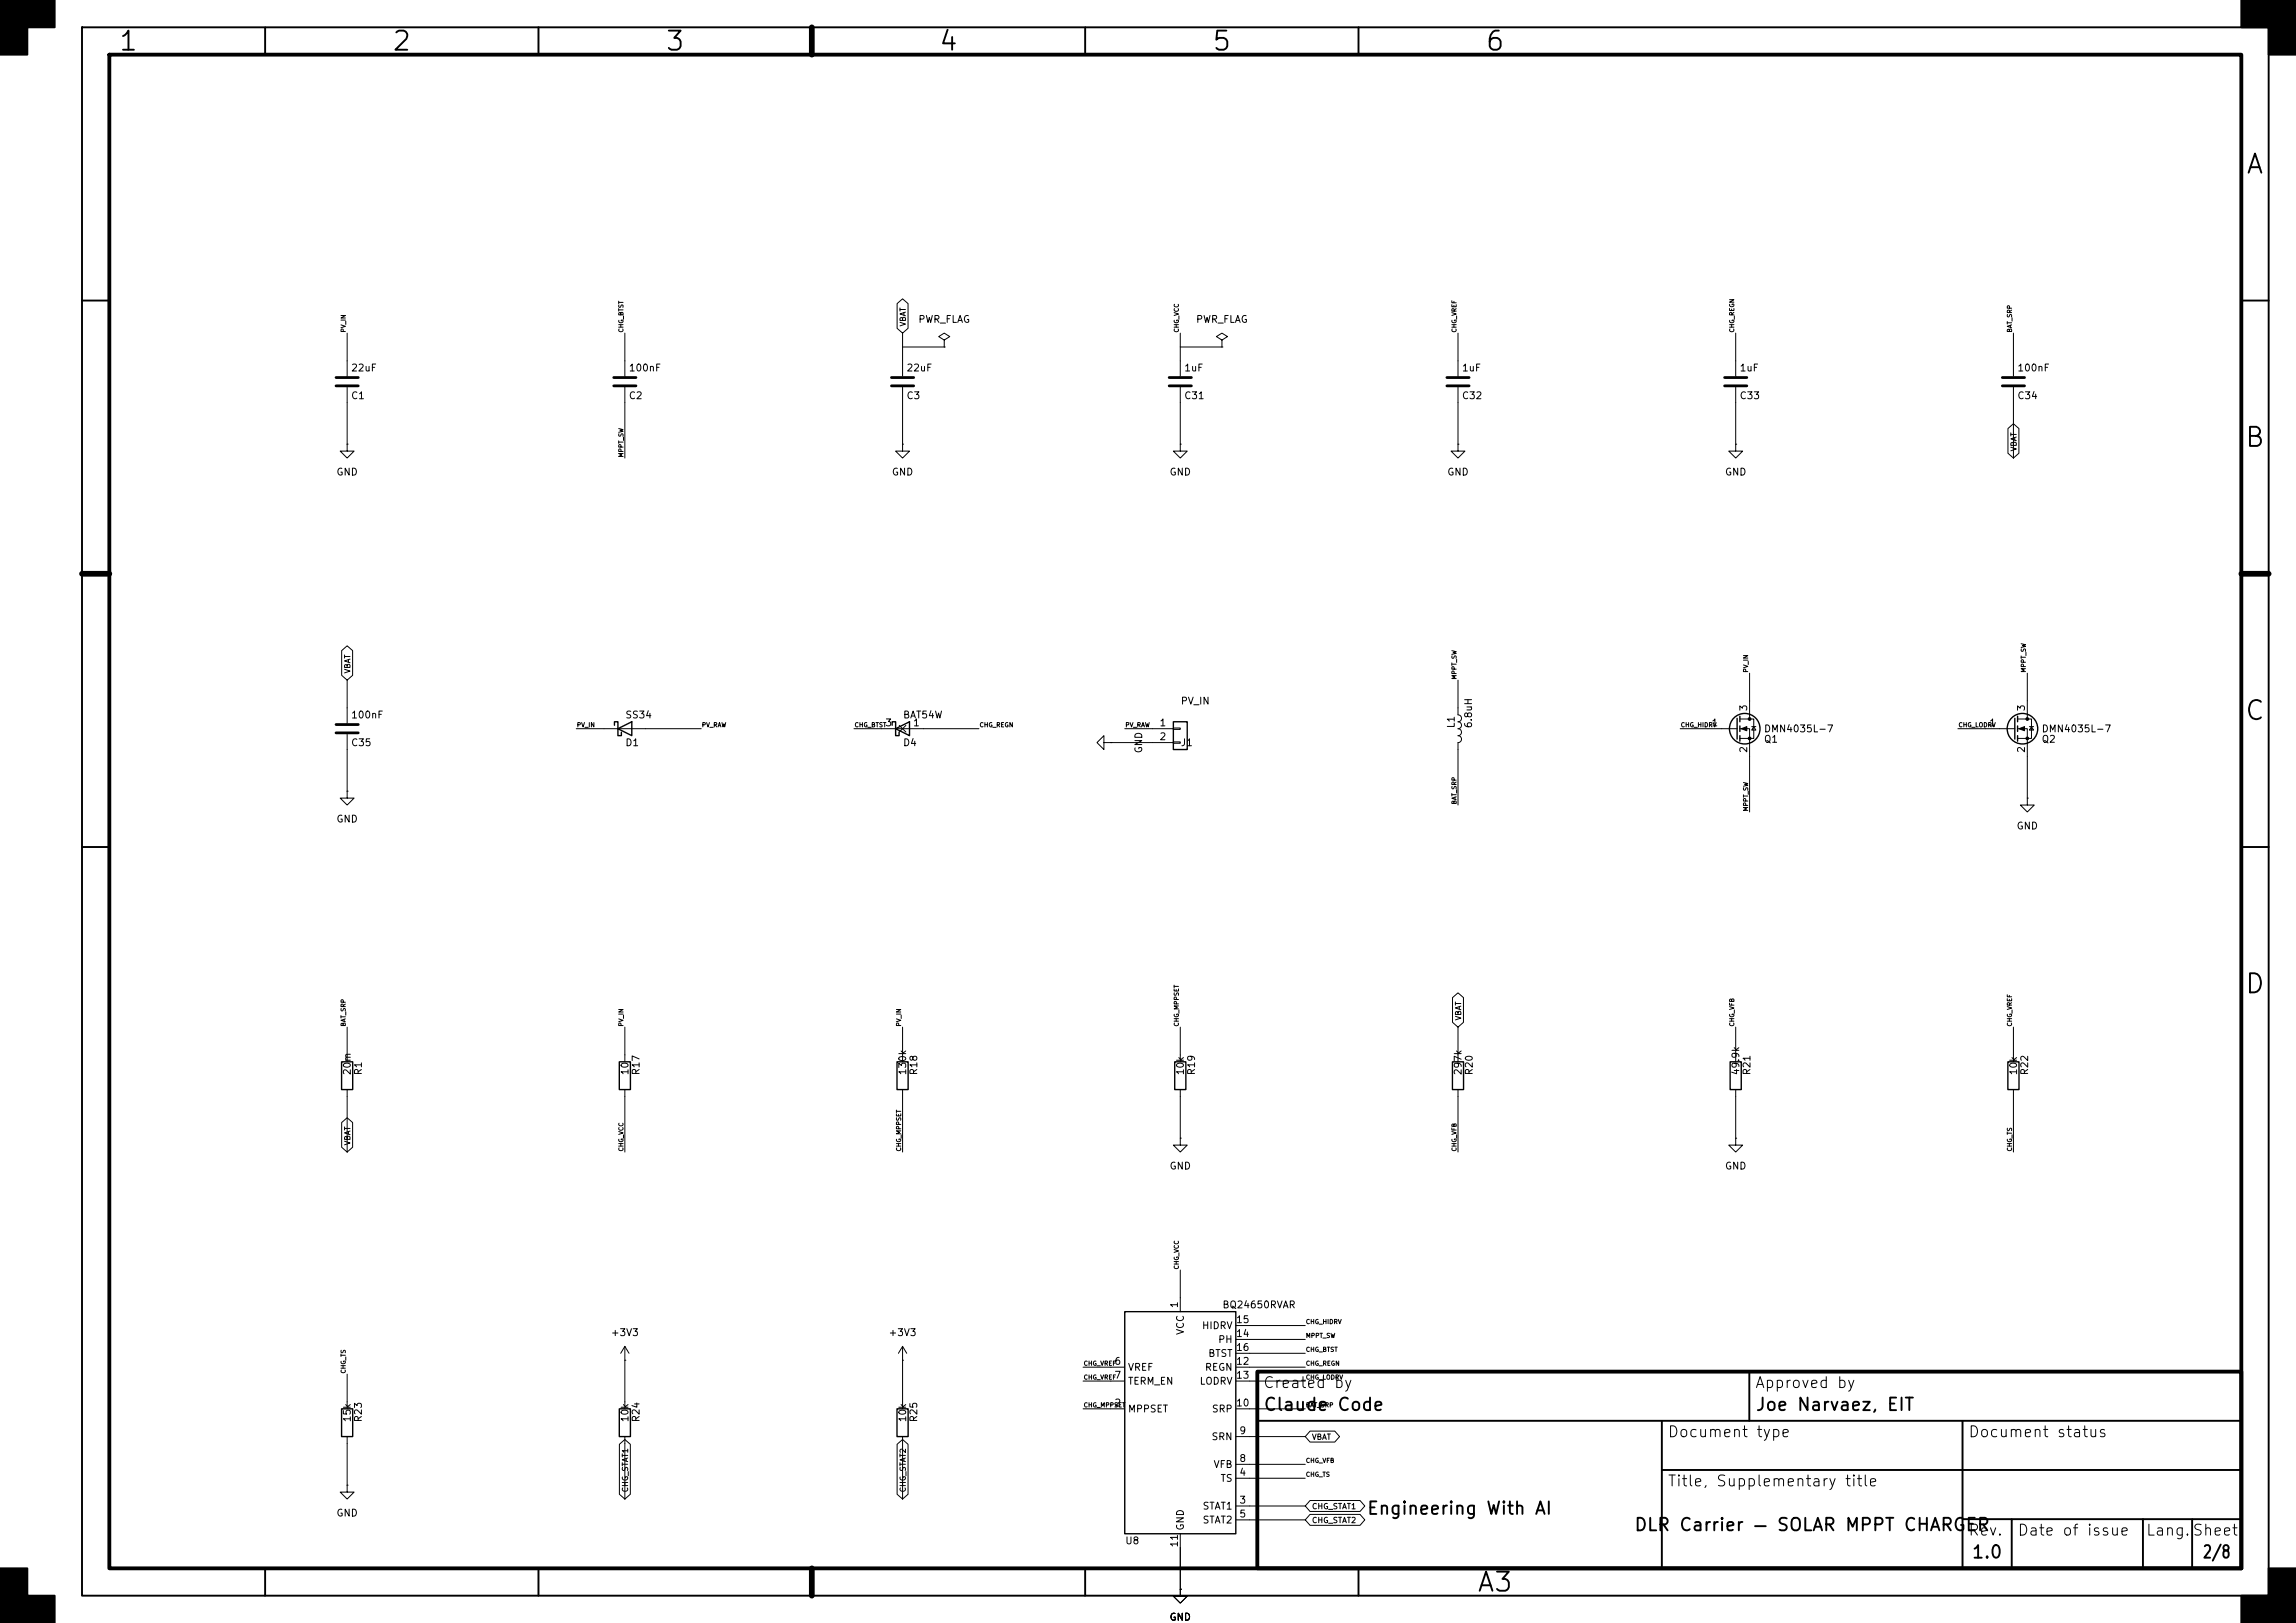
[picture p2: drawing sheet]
<svg xmlns="http://www.w3.org/2000/svg" width="420mm" height="297mm" viewBox="0 0 420 297" stroke-linecap="round" stroke-linejoin="round" font-family="sans-serif">
<defs><g id="words">
<g font-size="3.5">
<text x="21.5" y="10.2">1</text>
<text x="71.5" y="10.2">2</text>
<text x="121.5" y="10.2">3</text>
<text x="171.5" y="10.2">4</text>
<text x="221.5" y="10.2">5</text>
<text x="271.5" y="10.2">6</text>
<text x="410.6" y="32.7">A</text>
<text x="410.4" y="82.7">B</text>
<text x="410.4" y="132.7">C</text>
<text x="410.4" y="182.7">D</text>
<text x="270" y="292.2">A3</text>
</g>
<g font-size="2.3">
<text x="231" y="258.7">Claude Code</text>
<text x="321" y="258.7">Joe Narvaez, EIT</text>
<text x="249.9" y="277.7">Engineering With AI</text>
<text x="298.8" y="280.7">DLR Carrier — SOLAR MPPT CHARGER</text>
<text x="360.5" y="285.7">1.0</text>
<text x="402.8" y="285.7">2/8</text>
</g>
<g font-size="2">
<text x="230.9" y="254.5">Created by</text>
<text x="320.9" y="254.5">Approved by</text>
<text x="304.9" y="263.5">Document type</text>
<text x="359.9" y="263.5">Document status</text>
<text x="304.9" y="272.5">Title, Supplementary title</text>
<text x="359.9" y="281.5">Rev.</text>
<text x="368.9" y="281.5">Date of issue</text>
<text x="392.4" y="281.5">Lang.Sheet</text>
</g>
<g font-size="1.3">
<text x="167.9" y="59.4">PWR_FLAG</text>
<text x="218.7" y="59.4">PWR_FLAG</text>
<text x="64.1" y="68.3">22uF</text>
<text x="114.9" y="68.3">100nF</text>
<text x="165.7" y="68.3">22uF</text>
<text x="216.5" y="68.3">1uF</text>
<text x="267.3" y="68.3">1uF</text>
<text x="318.1" y="68.3">1uF</text>
<text x="368.9" y="68.3">100nF</text>
<text x="64.1" y="73.4">C1</text>
<text x="114.9" y="73.4">C2</text>
<text x="165.7" y="73.4">C3</text>
<text x="216.5" y="73.4">C31</text>
<text x="267.3" y="73.4">C32</text>
<text x="318.1" y="73.4">C33</text>
<text x="368.9" y="73.4">C34</text>
<text x="61.4" y="87.3">GND</text>
<text x="163" y="87.3">GND</text>
<text x="213.8" y="87.3">GND</text>
<text x="264.6" y="87.3">GND</text>
<text x="315.4" y="87.3">GND</text>
<text x="64.1" y="131.8">100nF</text>
<text x="114.3" y="131.8">SS34</text>
<text x="165.1" y="131.8">BAT54W</text>
<text x="215.9" y="129.2">PV_IN</text>
<text x="319.9" y="130.3" transform="rotate(-90 319.9 130.3)">3</text>
<text x="370.7" y="130.3" transform="rotate(-90 370.7 130.3)">3</text>
<text x="64.1" y="136.9">C35</text>
<text x="114.3" y="136.9">D1</text>
<text x="161.8" y="133.2">3</text>
<text x="165.1" y="136.9">D4</text>
<text x="166.9" y="133.2">1</text>
<text x="209.2" y="138" transform="rotate(-90 209.2 138)">GND</text>
<text x="212" y="133.2">1</text>
<text x="212" y="135.8">2</text>
<text x="215.9" y="136.9">J1</text>
<text x="266.4" y="133.4" transform="rotate(-90 266.4 133.4)">L1</text>
<text x="269.6" y="133.4" transform="rotate(-90 269.6 133.4)">6.8uH</text>
<text x="313" y="133.2">1</text>
<text x="319.9" y="137.9" transform="rotate(-90 319.9 137.9)">2</text>
<text x="322.6" y="136.2">Q1</text>
<text x="322.6" y="134.3">DMN4035L-7</text>
<text x="363.8" y="133.2">1</text>
<text x="370.7" y="137.9" transform="rotate(-90 370.7 137.9)">2</text>
<text x="373.4" y="136.2">Q2</text>
<text x="373.4" y="134.3">DMN4035L-7</text>
<text x="61.4" y="150.8">GND</text>
<text x="368.8" y="152.1">GND</text>
<text x="64.5" y="196.9" transform="rotate(-90 64.5 196.9)">20m</text>
<text x="66.5" y="196.9" transform="rotate(-90 66.5 196.9)">R1</text>
<text x="115.3" y="196.9" transform="rotate(-90 115.3 196.9)">10</text>
<text x="117.3" y="196.9" transform="rotate(-90 117.3 196.9)">R17</text>
<text x="166.1" y="196.9" transform="rotate(-90 166.1 196.9)">130k</text>
<text x="168.1" y="196.9" transform="rotate(-90 168.1 196.9)">R18</text>
<text x="216.9" y="196.9" transform="rotate(-90 216.9 196.9)">10k</text>
<text x="218.9" y="196.9" transform="rotate(-90 218.9 196.9)">R19</text>
<text x="267.7" y="196.9" transform="rotate(-90 267.7 196.9)">297k</text>
<text x="269.7" y="196.9" transform="rotate(-90 269.7 196.9)">R20</text>
<text x="318.5" y="196.9" transform="rotate(-90 318.5 196.9)">49.9k</text>
<text x="320.5" y="196.9" transform="rotate(-90 320.5 196.9)">R21</text>
<text x="369.3" y="196.9" transform="rotate(-90 369.3 196.9)">10k</text>
<text x="371.3" y="196.9" transform="rotate(-90 371.3 196.9)">R22</text>
<text x="213.8" y="214.3">GND</text>
<text x="315.4" y="214.3">GND</text>
<text x="215.8" y="239.5" transform="rotate(-90 215.8 239.5)">1</text>
<text x="223.5" y="239.7">BQ24650RVAR</text>
<text x="111.6" y="244.8">+3V3</text>
<text x="162.4" y="244.8">+3V3</text>
<text x="216.9" y="244.4" transform="rotate(-90 216.9 244.4)">VCC</text>
<text x="219.8" y="243.5">HIDRV</text>
<text x="226" y="245">14</text>
<text x="226" y="242.4">15</text>
<text x="203.7" y="250.1">6</text>
<text x="206.2" y="251.2">VREF</text>
<text x="220.3" y="251.2">REGN</text>
<text x="220.9" y="248.6">BTST</text>
<text x="222.7" y="246.1">PH</text>
<text x="226" y="250.1">12</text>
<text x="226" y="247.5">16</text>
<text x="203.7" y="257.7">2</text>
<text x="203.7" y="252.6">7</text>
<text x="206.2" y="253.7">TERM_EN</text>
<text x="219.3" y="253.7">LODRV</text>
<text x="226" y="257.7">10</text>
<text x="226" y="252.6">13</text>
<text x="64.5" y="260.4" transform="rotate(-90 64.5 260.4)">15k</text>
<text x="66.5" y="260.4" transform="rotate(-90 66.5 260.4)">R23</text>
<text x="115.3" y="260.4" transform="rotate(-90 115.3 260.4)">10k</text>
<text x="117.3" y="260.4" transform="rotate(-90 117.3 260.4)">R24</text>
<text x="166.1" y="260.4" transform="rotate(-90 166.1 260.4)">10k</text>
<text x="168.1" y="260.4" transform="rotate(-90 168.1 260.4)">R25</text>
<text x="206.2" y="258.8">MPPSET</text>
<text x="221.5" y="263.9">SRN</text>
<text x="221.6" y="258.8">SRP</text>
<text x="226.6" y="262.8">9</text>
<text x="221.9" y="268.9">VFB</text>
<text x="226.6" y="267.8">8</text>
<text x="223.1" y="271.5">TS</text>
<text x="226.6" y="275.5">3</text>
<text x="226.6" y="270.4">4</text>
<text x="61.4" y="277.8">GND</text>
<text x="216.9" y="280.2" transform="rotate(-90 216.9 280.2)">GND</text>
<text x="219.9" y="276.6">STAT1</text>
<text x="219.9" y="279.1">STAT2</text>
<text x="226.6" y="278">5</text>
<text x="205.7" y="282.9">U8</text>
<text x="215.8" y="283.3" transform="rotate(-90 215.8 283.3)">11</text>
<text x="213.8" y="296.9">GND</text>
</g>
<g font-size="1">
<text x="165.9" y="59.8" transform="rotate(-90 165.9 59.8)">VBAT</text>
<text x="369.1" y="82.7" transform="rotate(-90 369.1 82.7)">VBAT</text>
<text x="64.3" y="123.3" transform="rotate(-90 64.3 123.3)">VBAT</text>
<text x="267.5" y="186.8" transform="rotate(-90 267.5 186.8)">VBAT</text>
<text x="64.3" y="209.7" transform="rotate(-90 64.3 209.7)">VBAT</text>
<text x="239.9" y="263.7">VBAT</text>
<text x="115.1" y="273.2" transform="rotate(-90 115.1 273.2)">CHG_STAT1</text>
<text x="165.9" y="273.2" transform="rotate(-90 165.9 273.2)">CHG_STAT2</text>
<text x="239.9" y="279">CHG_STAT2</text>
<text x="239.9" y="276.4">CHG_STAT1</text>
</g>
<g font-size=".8">
<text x="63.4" y="60.9" transform="rotate(-90 63.4 60.9)">PV_IN</text>
<text x="114.2" y="60.9" transform="rotate(-90 114.2 60.9)">CHG_BTST</text>
<text x="215.8" y="60.9" transform="rotate(-90 215.8 60.9)">CHG_VCC</text>
<text x="266.6" y="60.9" transform="rotate(-90 266.6 60.9)">CHG_VREF</text>
<text x="317.4" y="60.9" transform="rotate(-90 317.4 60.9)">CHG_REGN</text>
<text x="368.2" y="60.9" transform="rotate(-90 368.2 60.9)">BAT_SRP</text>
<text x="114.2" y="83.8" transform="rotate(-90 114.2 83.8)">MPPT_SW</text>
<text x="266.6" y="124.4" transform="rotate(-90 266.6 124.4)">MPPT_SW</text>
<text x="320" y="123.2" transform="rotate(-90 320 123.2)">PV_IN</text>
<text x="370.8" y="123.2" transform="rotate(-90 370.8 123.2)">MPPT_SW</text>
<text x="105.4" y="133.3">PV_IN</text>
<text x="128.3" y="133.3">PV_RAW</text>
<text x="156.2" y="133.3">CHG_BTST</text>
<text x="179.1" y="133.3">CHG_REGN</text>
<text x="205.8" y="133.3">PV_RAW</text>
<text x="307.4" y="133.3">CHG_HIDRV</text>
<text x="358.2" y="133.3">CHG_LODRV</text>
<text x="266.6" y="147.3" transform="rotate(-90 266.6 147.3)">BAT_SRP</text>
<text x="320" y="148.6" transform="rotate(-90 320 148.6)">MPPT_SW</text>
<text x="63.4" y="187.9" transform="rotate(-90 63.4 187.9)">BAT_SRP</text>
<text x="114.2" y="187.9" transform="rotate(-90 114.2 187.9)">PV_IN</text>
<text x="165" y="187.9" transform="rotate(-90 165 187.9)">PV_IN</text>
<text x="215.8" y="187.9" transform="rotate(-90 215.8 187.9)">CHG_MPPSET</text>
<text x="317.4" y="187.9" transform="rotate(-90 317.4 187.9)">CHG_VFB</text>
<text x="368.2" y="187.9" transform="rotate(-90 368.2 187.9)">CHG_VREF</text>
<text x="114.2" y="210.8" transform="rotate(-90 114.2 210.8)">CHG_VCC</text>
<text x="165" y="210.8" transform="rotate(-90 165 210.8)">CHG_MPPSET</text>
<text x="266.6" y="210.8" transform="rotate(-90 266.6 210.8)">CHG_VFB</text>
<text x="368.2" y="210.8" transform="rotate(-90 368.2 210.8)">CHG_TS</text>
<text x="215.8" y="232.4" transform="rotate(-90 215.8 232.4)">CHG_VCC</text>
<text x="238.8" y="245">MPPT_SW</text>
<text x="238.8" y="242.5">CHG_HIDRV</text>
<text x="63.4" y="251.4" transform="rotate(-90 63.4 251.4)">CHG_TS</text>
<text x="198.1" y="250.1">CHG_VREF</text>
<text x="238.8" y="250.1">CHG_REGN</text>
<text x="238.8" y="247.6">CHG_BTST</text>
<text x="198.1" y="257.7">CHG_MPPSET</text>
<text x="198.1" y="252.6">CHG_VREF</text>
<text x="238.8" y="252.6">CHG_LODRV</text>
<text x="238.8" y="257.7">BAT_SRP</text>
<text x="238.8" y="267.9">CHG_VFB</text>
<text x="238.8" y="270.4">CHG_TS</text>
</g>
</g></defs>
<g fill="none" stroke="#000" stroke-width=".35">
<path d="M15 5h400v287h-400zM48.5 5v5M98.5 5v5M148.5 5v5M198.5 5v5M248.5 5v5M15 55h5M410 55h5M15 105h5M410 105h5M15 155h5M410 155h5"/>
<path d="M320 251v9M230 260h180M304 269h106M304 260v27M359 278h51M359 260v27M368 278v9M392 278v9M401 278v9M48.5 287v5M98.5 287v5M148.5 287v5"/>
<path d="M198.5 287v5M248.5 287v5"/>
</g>
<path d="M20 10h390v277h-390zM230 251h180v36h-180z" fill="none" stroke="#000" stroke-width=".7"/>
<path d="M148.5 5v5M15 105h5M410 105h5M148.5 287v5" fill="none" stroke="#000" stroke-width="1.1"/>
<path d="M0 0h10v5h-5v5h-5zM410 0h10v10h-5v-5h-5zM0 287h5v5h5v5h-10zM415 287h5v10h-10v-5h5z" fill="#000" stroke="#000" stroke-width=".35"/>
<g fill="none" stroke="#000" stroke-width=".51">
<path d="M61.5 69.1h4M61.5 70.6h4M112.3 69.1h4M112.3 70.6h4M163.1 69.1h4M163.1 70.6h4M213.9 69.1h4M213.9 70.6h4M264.7 69.1h4M264.7 70.6h4M315.5 69.1h4M315.5 70.6h4"/>
<path d="M366.3 69.1h4M366.3 70.6h4M61.5 132.6h4M61.5 134.1h4"/>
</g>
<g fill="none" stroke="#000" stroke-width=".18">
<path d="M164.1 55.6l1-.9 1 .9v4.5l-1 .9-1-.9zM63.5 61v7.8M63.5 70.9v10.4M114.3 61v7.8M114.3 70.9v12.9M165.1 61v7.8M165.1 70.9v10.4M165.1 63.5h7.6M172.7 62.2l1-.6-1-.6-1 .6 1 .6v1.3M172.7 63.5h.1M215.9 61v7.8M215.9 70.9v10.4"/>
<path d="M215.9 63.5h7.6M223.5 62.2l1-.6-1-.6-1 .6 1 .6v1.3M223.5 63.5h.1M266.7 61v7.8M266.7 70.9v10.4M317.5 61v7.8M317.5 70.9v10.4M367.3 78.4l1-.9 1 .9v4.5l-1 .9-1-.9zM368.3 61v7.8M368.3 70.9v12.9M63.5 81.3v1.3h1.3l-1.3 1.2-1.3-1.2h1.3M63.5 81.3h.1"/>
<path d="M165.1 81.3v1.3h1.3l-1.3 1.2-1.3-1.2h1.3M165.1 81.3h.1M215.9 81.3v1.3h1.3l-1.3 1.2-1.3-1.2h1.3M215.9 81.3h.1M266.7 81.3v1.3h1.3l-1.3 1.2-1.3-1.2h1.3M266.7 81.3h.1M317.5 81.3v1.3h1.3l-1.3 1.2-1.3-1.2h1.3M317.5 81.3h.1M62.5 119.1l1-.9 1 .9v4.5l-1 .9-1-.9zM63.5 124.5v7.8M63.5 134.4v10.4M105.4 133.4h22.9"/>
<path d="M156.2 133.4h22.9M164.5 132.7l1.2 1.3M165.7 132.7l-1.2 1.3M201.9 135.9v-1.3l-1.2 1.3 1.2 1.3v-1.3h1.3M203.2 135.9h.1M203.2 135.9h11.4M205.7 133.4h8.9M214.6 133.2h1.3v.3h-1.3zM214.6 135.8h1.3v.2h-1.3zM266.7 124.5v6.3a.64 .64 0 0 1 .6 .6 .64 .64 0 0 1-.6 .7 .64 .64 0 0 1 .6 .6 .64 .64 0 0 1-.6 .7 .64 .64 0 0 1 .6 .6 .64 .64 0 0 1-.6 .6 .64 .64 0 0 1 .6 .7 .64 .64 0 0 1-.6 .6v11.4M307.3 133.4h10.5M318.3 131.6h2.5v3.5h-2.5"/>
<path d="M318.3 133.4h1.7v15.2M320 123.2v8.4M320.4 133h.8M320.8 133l.4 .6h-.8zM358.1 133.4h10.5M369.1 131.6h2.5v3.5h-2.5M369.1 133.4h1.7v12.7M370.8 123.2v8.4M371.2 133h.8M371.6 133l.4 .6h-.8zM63.5 144.8v1.3h1.3l-1.3 1.2-1.3-1.2h1.3M63.5 144.8h.1"/>
<path d="M370.8 146.1v1.2h1.3l-1.3 1.3-1.2-1.3h1.2M370.8 146.1h.1M63.5 188v6.3M63.5 199.4v11.4M114.3 188v6.3M114.3 199.4v11.4M165.1 188v6.3M165.1 199.4v11.4M215.9 188v6.3M215.9 199.4v8.9M265.7 182.6l1-.9 1 .9v4.5l-1 .9-1-.9zM266.7 188v6.3"/>
<path d="M266.7 199.4v11.4M317.5 188v6.3M317.5 199.4v8.9M368.3 188v6.3M368.3 199.4v11.4M62.5 205.4l1-.9 1 .9v4.5l-1 .9-1-.9zM215.9 208.3v1.3h1.3l-1.3 1.2-1.3-1.2h1.3M215.9 208.3h.1M317.5 208.3v1.3h1.3l-1.3 1.2-1.3-1.2h1.3M317.5 208.3h.1M215.9 232.4v7.6M63.5 251.5v6.3"/>
<path d="M114.3 248.9h.1M114.3 246.4v11.4M114.3 246.4l-.8 1.2M114.3 246.4l.8 1.2M165.1 248.9h.1M165.1 246.4v11.4M165.1 246.4l-.8 1.2M165.1 246.4l.8 1.2M198.1 257.8h7.6M198.1 250.2h7.6M198.1 252.7h7.6M226.1 257.8h12.7"/>
<path d="M226.1 250.2h12.7M226.1 252.7h12.7M226.1 245.1h12.7M226.1 242.6h12.7M226.1 247.6h12.7M63.5 271.8v1.2h1.3l-1.3 1.3-1.3-1.3h1.3M63.5 271.8h.1M63.5 262.9v8.9M113.3 264.3l1-.9 1 .9v9.1l-1 .9-1-.9zM114.3 262.9v11.4M164.1 264.3l1-.9 1 .9v9.1l-1 .9-1-.9zM165.1 262.9v11.4"/>
<path d="M226.1 275.6h12.7M226.1 270.5h12.7M226.1 278.1h12.7M226.1 268h12.7M226.1 262.9h12.7M239.6 277.1h9.2l.9 1-.9 1h-9.2l-.8-1zM239.6 261.9h4.6l.8 1-.8 1h-4.6l-.8-1zM239.6 274.6h9.2l.9 1-.9 1h-9.2l-.8-1zM215.9 290.8v1.3h1.3l-1.3 1.3-1.3-1.3h1.3M215.9 290.8h.1M215.9 280.7v10.1"/>
</g>
<g fill="none" stroke="#000" stroke-width=".25">
<path d="M112.4 132.7v-.6h.6v2.5h.7v-.6M113 133.4l2.6-1.3v2.5zM163.2 132.7v-.6h.6v2.5h.7v-.6M163.8 133.4l2.6-1.3v2.5zM214.6 132.1h2.6v5.1h-2.6zM317.8 131.4v3.9M318.3 131.1v1M318.3 132.8v1.1M318.3 134.6v1M368.6 131.4v3.9M369.1 131.1v1M369.1 132.8v1.1"/>
<path d="M369.1 134.6v1M62.5 194.3h2v5.1h-2zM113.3 194.3h2v5.1h-2zM164.1 194.3h2v5.1h-2zM214.9 194.3h2v5.1h-2zM265.7 194.3h2v5.1h-2zM316.5 194.3h2v5.1h-2zM367.3 194.3h2v5.1h-2zM62.5 257.8h2v5.1h-2zM113.3 257.8h2v5.1h-2zM164.1 257.8h2v5.1h-2zM205.7 240h20.4v40.7h-20.4z"/>
<circle cx="319.2" cy="133.3" r="2.79"/>
<circle cx="370" cy="133.3" r="2.79"/>
</g>
<g fill="#000" stroke="#000" stroke-width=".18">
<path d="M318.5 133.4l1-.4v.7zM369.3 133.4l1-.4v.7z"/>
<circle cx="320" cy="131.6" r=".25"/>
<circle cx="320" cy="135.1" r=".25"/>
<circle cx="370.8" cy="135.1" r=".25"/>
<circle cx="370.8" cy="131.6" r=".25"/>
</g>
<use href="#words"/>
</svg>
